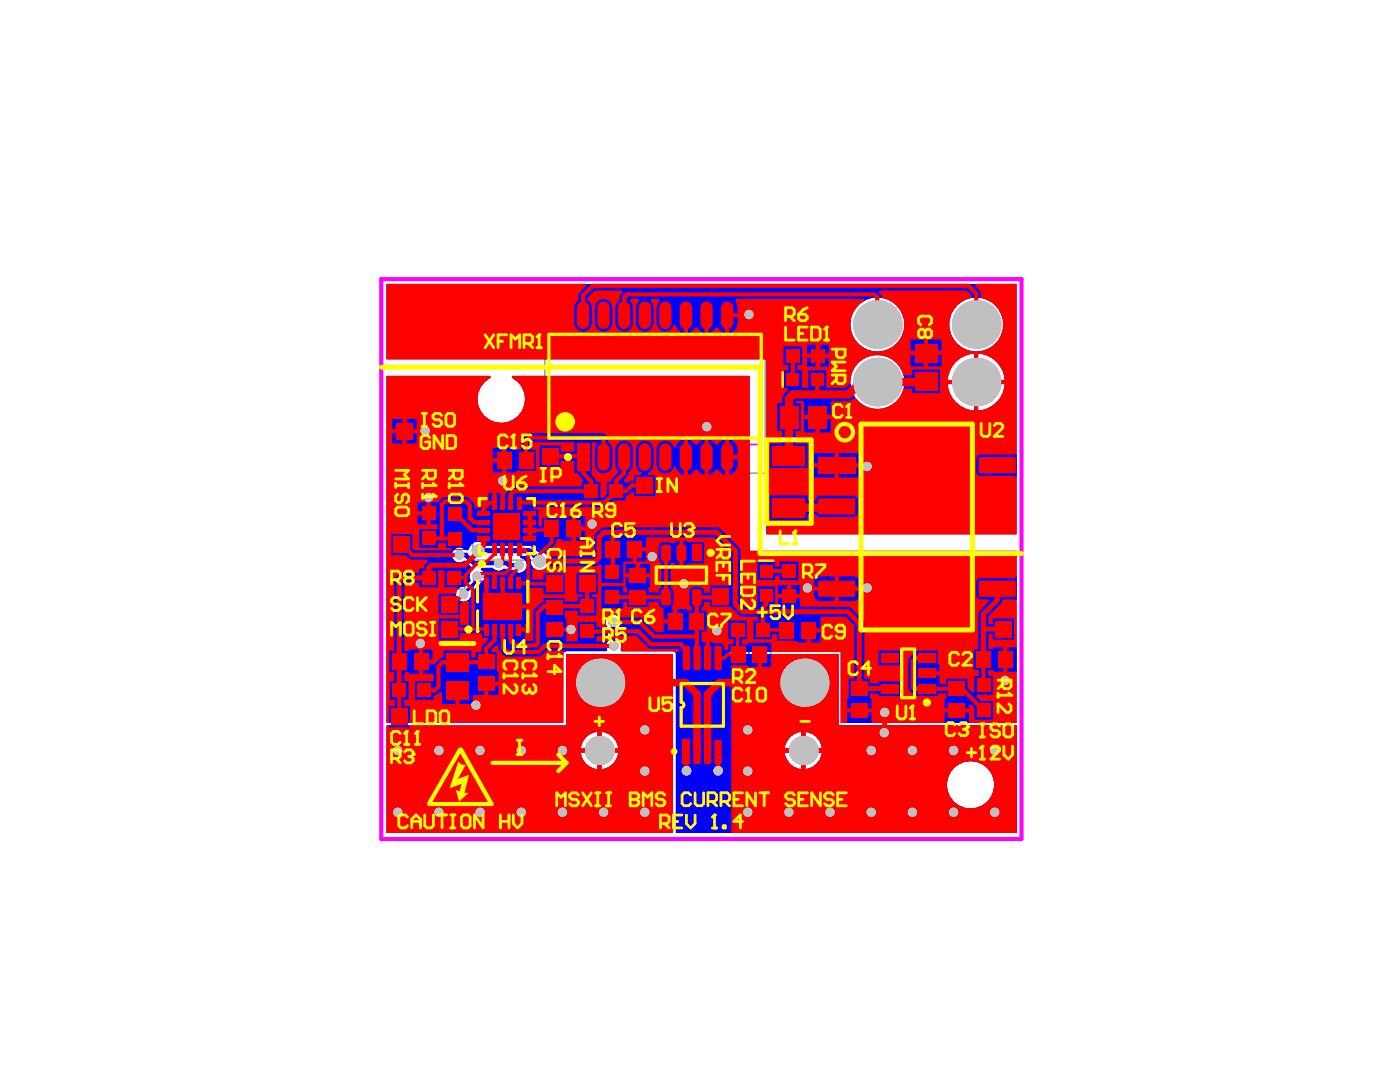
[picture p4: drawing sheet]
<svg xmlns="http://www.w3.org/2000/svg" width="279mm" height="216mm" viewBox="0 0 279 216" stroke-linecap="round" stroke-linejoin="round" font-family="sans-serif">
<g fill="none" stroke="#008000" stroke-width=".2">
<path d="M108.7 59.7h44v34.7h-44zM156 68.7h9.4v4.5h-9.4zM181.7 67.8h6.2v11h-6.2zM94.4 98.2h13.5v13.6h-13.5zM98.4 89.4h8.8v4.9h-8.8zM115.8 95.7h9.4v4.6h-9.4zM154.8 80.1h11v6.2h-11zM83.3 100.3h4.5v9.3h-4.5zM83.4 113h9.4v4.6h-9.4zM88.6 100.3h4.5v9.4h-4.5zM94.5 115.2h11.7v11.6h-11.7zM108 103.1h8.7v4.8h-8.7"/>
<path d="M108.2 119.1h4.8v8.7h-4.8zM114.9 118.8h4.5v9.4h-4.5zM119.9 112h4.6v9.3h-4.6zM120.1 107.2h8.8v4.8h-8.8zM124.9 112.6h4.8v8.7h-4.8zM130.2 108h11.6v13.6h-11.6zM155.2 111.7h4.5v9.4h-4.5zM77.5 129.6h8.7v4.8h-8.7zM77.5 135.5h9.4v4.5h-9.4zM88.2 129.5h6.2v11h-6.2zM94.6 129.9h4.9v8.7h-4.9zM132.5 121.5v4.9h8.8v-4.9"/>
<path d="M145 123.4h9.4v4.5h-9.4zM145.1 128.3h8.7v4.8h-8.7zM154.9 123.3h8.7v4.9h-8.7zM169.1 135.2h4.8v8.7h-4.8zM174.5 128.7h13.5v11.3h-13.5zM188.5 135.2h4.9v8.7h-4.9zM194 134.5h4.6v9.4h-4.6zM194.1 129.2h8.7v4.8h-8.7z"/>
</g>
<g fill="none" stroke="#008000" stroke-width=".32">
<path d="M129.1 77.1h3.3M130.7 75.4v3.3M159.4 75.7h2.6M159.4 71h2.6M160.7 74.4v2.6M160.7 69.7v2.6M183.2 73.3h3.2M184.8 71.7v3.2M101.2 91.8h3.1M102.8 90.3v3.1M119.2 98h2.6M120.5 96.7v2.6"/>
<path d="M158.7 83.2h3.2M160.3 81.6v3.2M84.2 104.9h2.6M85.5 103.6v2.6M86.8 115.3h2.6M88.1 114v2.6M89.6 105h2.6M90.9 103.7v2.6M99.5 105h3.3M100.3 119.4v3.2M101.2 103.4v3.2M110.8 105.5h3.1"/>
<path d="M112.3 103.9v3.1M120.9 116.6h2.6M122.2 115.4v2.5M122.9 109.6h3.1M124.5 108v3.1M125.7 117h3.1M127.3 115.4v3.1M134.4 114.8h3.2M136 113.1v3.3M151.6 116.4h2.6M152.9 115.1v2.6M156.2 116.4h2.6"/>
<path d="M157.5 115.1v2.6M80.3 132h3.1M80.9 137.8h2.6M81.8 130.5v3.1M82.2 136.5v2.6M89.7 135h3.2M91.3 133.4v3.2M95.5 134.2h3.1M97 132.7v3.1M98.7 121h3.2M109 123.5h3.2M110.6 121.9v3.1"/>
<path d="M115.9 123.5h2.6M117.2 122.2v2.6M135.3 124h3.1M136.9 122.4v3.1M147.9 130.7h3.1M148.4 125.7h2.6M149.5 129.1v3.1M149.7 124.4v2.6M157.7 125.8h3.1M159.2 124.2v3.1M169.9 139.6h3.1M171.5 138v3.1"/>
<path d="M179.6 134.4h3.3M181.2 132.7v3.3M189.4 139.6h3.1M191 138v3.1M195 139.2h2.6M196.3 137.9v2.6M196.9 131.6h3.1M198.4 130v3.2"/>
</g>
<g fill="none" stroke="#f0f" stroke-width=".32">
<path d="M109.5 65.4h42.4v23.3h-42.4zM158.1 74.4h5.2v2.6h-5.2zM158.1 69.7h5.2v2.6h-5.2zM182.8 70h4v6.5h-4zM96.1 100h10.1v10h-10.1zM100 90.3h5.6v3.1h-5.6zM117.9 96.7h5.2v2.6h-5.2zM157.1 81.2h6.4v4h-6.4zM84.2 102.4h2.6v5.1h-2.6zM85.5 114h5.2v2.6h-5.2zM89.6 102.4h2.6v5.2h-2.6zM95.3 116h10v10h-10z"/>
<path d="M109.5 103.9h5.7v3.1h-5.7zM120.9 114.1h2.6v5.1h-2.6zM121.7 108h5.6v3.1h-5.6zM125.7 114.1h3.1v5.7h-3.1zM131.1 111.9h9.8v5.7h-9.8zM151.6 113.8h2.6v5.2h-2.6zM156.2 113.8h2.6v5.2h-2.6zM79 130.5h5.7v3.1h-5.7zM79.6 136.5h5.2v2.6h-5.2zM89.3 131.7h4v6.5h-4zM95.5 131.4h3.1v5.7h-3.1zM109 120.6h3.2v5.7h-3.2z"/>
<path d="M115.9 120.9h2.6v5.2h-2.6zM134.1 122.4h5.6v3.1h-5.6zM146.6 129.1h5.7v3.1h-5.7zM147.1 124.4h5.2v2.6h-5.2zM156.4 124.2h5.7v3.1h-5.7zM169.9 136.7h3.1v5.7h-3.1zM178.7 129.6h5.1v9.5h-5.1zM189.4 136.7h3.1v5.7h-3.1zM195 136.7h2.6v5.1h-2.6zM195.6 130h5.7v3.2h-5.7z"/>
<circle cx="112.5" cy="85.8" r="1.62"/>
<circle cx="98.2" cy="118.9" r="1.62"/>
<circle cx="99" cy="107.1" r="1.62"/>
</g>
<path d="M76.1 55.7h127.8v111.7h-127.8z" fill="none" stroke="#f0f" stroke-width=".82"/>
<g fill="#00f">
<path d="M77.1 144.7h35.9v-14.2h21.3v35.7h-57.2zM120.1 146v3.3h3.3a3.6 3.6 0 0 0-3.3-3.3zM117 147.1l-.6 .8-.5 1.4h3.3v-3.3l-1.4 .5zM120.1 150.2v3.3a3.6 3.6 0 0 0 3.3-3.3zM115.9 150.2a3.6 3.6 0 0 0 3.3 3.3v-3.3z"/>
<path d="M146 130.5h21.3v14.2h35.6v21.5h-56.9zM160.7 146v3.3h3.3a3.6 3.6 0 0 0-3.3-3.3zM157.7 147.1l-.6 .8-.5 1.4h3.3v-3.3l-1.5 .5zM160.7 150.2v3.3a3.6 3.6 0 0 0 3.3-3.3zM156.6 150.2a3.6 3.6 0 0 0 3.3 3.3v-3.3zM189 156.6a4.7 4.7 0 0 0 9.4 0 4.7 4.7 0 0 0-9.4 0z"/>
<path d="M77.1 56.6h125.8v50h-50v-34.9h-75.8zM189.5 64.8a5.4 5.4 0 0 0 10.7 0 5.4 5.4 0 0 0-10.7 0zM169.7 64.8a5.4 5.4 0 0 0 10.8 0 5.4 5.4 0 0 0-10.8 0zM195.2 70.6v5.2h5.3a5.6 5.6 0 0 0-5.3-5.2zM190.8 72.2a5.5 5.5 0 0 0-1.6 3.6h5.2v-5.2a5.5 5.5 0 0 0-3.6 1.6zM169.7 76.2a5.4 5.4 0 0 0 10.8 0 5.4 5.4 0 0 0-10.8 0zM195.2 76.6v5.3a5.6 5.6 0 0 0 5.3-5.3zM189.2 76.6a5.6 5.6 0 0 0 5.2 5.3v-5.3z"/>
<path d="M77.1 75h20.8v.4a4.7 4.7 0 0 0-1.5 7.2 4.7 4.7 0 0 0 7.3 0 4.7 4.7 0 0 0-1.6-7.2l.1-.4h47.4v34.9h53.3v34.4h-35.2v-14.2h-22.1v.4h21.7v14.2h35.6v21.5h-68v-35.7l-.2-.4-.4-.1h-10.3l-.2-.4a1.4 1.4 0 0 0-.4-1.9v-2.5a1.49 1.49 0 0 0 0-2.1 1.49 1.49 0 0 0-2.1 0 1.49 1.49 0 0 0 0 2.1v2.8a1.36 1.36 0 0 0-.1 1.6l-.2 .4h-8l-.4 .1-.2 .4v13.7h-35.3zM90.6 109.7a1.49 1.49 0 0 0 0 2.1 1.49 1.49 0 0 0 2.1 0l1.2 1.2 .5 .3 .1 .4a1.42 1.42 0 0 0-.5 2.2l-1.2 1.2a1.48 1.48 0 0 0-1.8 1.4 1.48 1.48 0 0 0 1.6 1.5 1.48 1.48 0 0 0 1.4-1.7l1.8-1.8a1.62 1.62 0 0 0 .5-2.6l-.4-.2 .1-.4h2.4a1.43 1.43 0 0 0 2.1 .2l.4-.1 .7 .3h.9a1.48 1.48 0 0 0 2.4-.2 1.48 1.48 0 0 0-1.1-2.2v-.4h1.5l.7 .7a1.8 1.8 0 0 0 1.6 2.2 1.8 1.8 0 0 0 1.9-1.9 1.8 1.8 0 0 0-2.1-1.7l-1-1-.7-.3h-8.8a1.77 1.77 0 0 0-1.8-.8 1.77 1.77 0 0 0-1.4 1.4l-.4 .3-.5-.1a1.46 1.46 0 0 0-2.2 0zM160.7 146v3.3h3.3a3.6 3.6 0 0 0-3.3-3.3zM157.7 147.1l-.6 .8-.5 1.4h3.3v-3.3l-1.5 .5zM160.7 150.2v3.3a3.6 3.6 0 0 0 3.3-3.3zM156.6 150.2a3.6 3.6 0 0 0 3.3 3.3v-3.3zM189 156.6a4.7 4.7 0 0 0 9.4 0 4.7 4.7 0 0 0-9.4 0z"/>
</g>
<path d="M95.2 115v.9l-2.7 2.6" fill="none" stroke="#00f" stroke-width=".66"/>
<path d="M92.9 110.7l1.7 1.7h6.6l.4 .4h2" fill="none" stroke="#00f" stroke-width=".82"/>
<path d="M91.7 110.3v.4h1.2M95.4 109.9h10.3l2 2.1M122.4 124.1v4.6l.1 .2" fill="none" stroke="#00f" stroke-width=".99"/>
<g fill="#c0c0c0">
<circle cx="173.1" cy="93.1" r=".97"/>
<circle cx="173.1" cy="117.3" r=".97"/>
<circle cx="136.5" cy="116.5" r=".97"/>
<circle cx="100.3" cy="95.9" r=".97"/>
<circle cx="85.5" cy="99.2" r=".97"/>
<circle cx="83.9" cy="128.4" r=".97"/>
<circle cx="100.3" cy="121" r=".97"/>
<circle cx="200.6" cy="135.8" r=".97"/>
<circle cx="161.1" cy="117.3" r=".97"/>
<circle cx="130.2" cy="111.1" r=".97"/>
<circle cx="95" cy="140.7" r=".97"/>
<circle cx="118.2" cy="104.6" r=".97"/>
<circle cx="122.4" cy="124.1" r=".97"/>
<circle cx="122.5" cy="128.9" r=".97"/>
<circle cx="101.2" cy="105" r=".97"/>
<circle cx="92.5" cy="118.5" r=".97"/>
<circle cx="103.6" cy="112.8" r=".97"/>
<circle cx="99.5" cy="112.4" r=".97"/>
<circle cx="143.1" cy="125.8" r=".97"/>
<circle cx="137" cy="153.8" r=".97"/>
<circle cx="143.3" cy="153.8" r=".97"/>
<circle cx="114" cy="125.6" r=".97"/>
<circle cx="95.4" cy="109.9" r="1.29"/>
<circle cx="141.1" cy="85.2" r=".97"/>
<circle cx="149.5" cy="62.8" r=".97"/>
<circle cx="84.8" cy="86" r=".97"/>
<circle cx="91.7" cy="110.7" r=".97"/>
<circle cx="95.2" cy="115" r=".97"/>
<circle cx="107.7" cy="112" r="1.29"/>
<circle cx="79.4" cy="162.1" r=".97"/>
<circle cx="87.6" cy="162.1" r=".97"/>
<circle cx="95.8" cy="162.1" r=".97"/>
<circle cx="104" cy="162.1" r=".97"/>
<circle cx="112.2" cy="162.1" r=".97"/>
<circle cx="120.5" cy="162.1" r=".97"/>
<circle cx="128.7" cy="162.1" r=".97"/>
<circle cx="128.7" cy="153.9" r=".97"/>
<circle cx="128.7" cy="145.6" r=".97"/>
<circle cx="79.4" cy="149.8" r=".97"/>
<circle cx="87.6" cy="149.8" r=".97"/>
<circle cx="95.8" cy="149.8" r=".97"/>
<circle cx="104" cy="149.8" r=".97"/>
<circle cx="112.2" cy="149.8" r=".97"/>
<circle cx="149.2" cy="153.9" r=".97"/>
<circle cx="173.9" cy="149.8" r=".97"/>
<circle cx="182.1" cy="149.8" r=".97"/>
<circle cx="190.3" cy="149.8" r=".97"/>
<circle cx="198.5" cy="149.8" r=".97"/>
<circle cx="149.2" cy="145.6" r=".97"/>
<circle cx="149.2" cy="162.1" r=".97"/>
<circle cx="157.4" cy="162.1" r=".97"/>
<circle cx="165.7" cy="162.1" r=".97"/>
<circle cx="173.9" cy="162.1" r=".97"/>
<circle cx="182.1" cy="162.1" r=".97"/>
<circle cx="190.3" cy="162.1" r=".97"/>
<circle cx="198.5" cy="162.1" r=".97"/>
<circle cx="176.6" cy="142.2" r=".97"/>
<circle cx="176.5" cy="146.2" r=".97"/>
<circle cx="119.6" cy="149.8" r="2.91"/>
<circle cx="119.8" cy="136.2" r="4.9"/>
<circle cx="175.1" cy="76.2" r="4.9"/>
<circle cx="160.3" cy="149.8" r="2.91"/>
<circle cx="175.1" cy="64.8" r="4.9"/>
<circle cx="160.5" cy="136.2" r="4.9"/>
<circle cx="194.8" cy="76.2" r="4.9"/>
<circle cx="194.8" cy="64.8" r="4.9"/>
</g>
<g fill="#f00">
<path d="M119 126.9h8l2.6 2.5 5.7 .1 .2 .2-.2 .4h-.7l-.3-.1h-10.3l-.2-.4a1.47 1.47 0 0 0-.5-2 1.47 1.47 0 0 0-1.9 .4h-2l-.4-.2z"/>
<path d="M77.1 144.7h.5v.4h4.2v-.4h31.2v-14.2h21.3v35.7h-57.2zM120.1 146v3.3h3.3a3.6 3.6 0 0 0-3.3-3.3zM117 147.1l-.6 .8-.5 1.4h3.3v-3.3l-1.4 .5zM120.1 150.2v3.3a3.6 3.6 0 0 0 3.3-3.3zM115.9 150.2a3.6 3.6 0 0 0 3.3 3.3v-3.3z"/>
<path d="M80.7 116.3h3v.9h3.7v-3.4h1.3v3.4h2.5l.2 .4-.4 .9h-3.5v4.2h4.3v-2.2l.5-.5 .9-.2 .4 .2v4.7h-1.8v-1.3h-4.3v4.2h4.3v-1.2h4.4v.8h1.1l.2 .4-1.3 1.4-.1 1.1h-1.2v1.1h-.9v-1.4h-5.5v1.4h-.1a2.57 2.57 0 0 0-1.7 1.4l-.4-.2h-1.9v2h1.9l.3 .3-.1 1.2h-3.7v3.7h3.7v-.6l.3-.3 .3-.1 .7-.6 .4 .2v2.3h2.7v-2.7h.8v2.7h2.7v-1.5l.2-.3h2v-2.3h.4v-.4h2.5v-1.9l-.3-.2v-3.8h-1l-.2-.4 1-1 .4 .2v.3a2.5 2.5 0 0 0 1.8 1.8h6.3l.6-.3 1-.9h3.3l.2 .4-.2 .3v13.7h-30.6v-3.3h-1.2v-1.3h.9v-3.7h-.8v-1.5l.3-.3h.5l.2 .3h1.9v-4.8h-1.9l-.2 .3h-.8zM84.4 129.6v2h1.9v-2zM97.5 136.8v1.9h2v-1.9z"/>
<path d="M106.2 113.6l.5-.2a1.71 1.71 0 0 0 2.5-.4h9.6l.8-.4 .4 .2v3.5h4.4v-4.3h1.9v-2.4h.4v-.4h2.2v-2h13.7l3.2 3.1v6.5h-4v1.5h-1.3a1.04 1.04 0 0 0-.9-1.2h-1a1 1 0 0 0-1 1v2.2l.1 .4 .4 .5v.7h-1l-.1-.4h-1.9v2.5h-.4v.4h-2.3v1.7h-1.5l-2.9-2.8-4.5-.1a1.5 1.5 0 0 0-2-.3 1.5 1.5 0 0 0-.5 1.9l-.2 .3h-1.8v-1h-3.7v3.7l-.3 .2-2-.1v-1.8h-2.4v-.9h2.4v-1.8l-.3-.2v-1.3h2.6v.9h3.7v-3.7h-.9v-.5h1.2v-4.2h-4.2v4.2h1.2v.5h-1v.9h-2.6v-.7h-4.2v.8l-.6 .2-1.4 1.6-.1 6h-1.3l-.3-.3v-1.6h-1.2v-.8h1.2v-.7h.2v-3.1h-4.7v-.8h4.7v-3l.3-.3h3.2v1.3h4.2v-4.2h-4.2v1.2h-2.3zM120 117v4.4h4.4v-1.3h.8v1h4.2v-1h2a1.39 1.39 0 0 0 1 1.4v2h1.9v-2h-.2l-.1-.4 .3-.4 .1-.4v-2.2l-.1-.4-.5-.5v-4.8l.3-.2 .9 .5 .6 .1v-5l-.6 .1-.9 .6a2.23 2.23 0 0 0-2.4 0l-.3 .7v2.2l.1 .4 .5 .5v4.9a1.01 1.01 0 0 0-.6 1h-1.7l-.3-.3v-.6l.3-.2v-1.9h-4.9v1.9l.4 .2v.9h-.8v-1.2zM127.1 110v2h1.8v-2zM136.4 107.8v5l1.2-.4h2.9v-4.2h-2.9zM127.7 112.5v1.9h2v-1.9zM124.8 112.5v1.9h2.1v-1.9z"/>
<path d="M146 132.8h3.2l.2 .3h1.8v-2.4h.9v2.4h1.8v-2.6h13.4v14.2h35.6v21.5h-56.9zM160.7 146v3.3h3.3a3.6 3.6 0 0 0-3.3-3.3zM157.7 147.1l-.6 .8-.5 1.4h3.3v-3.3l-1.5 .5zM160.7 150.2v3.3a3.6 3.6 0 0 0 3.3-3.3zM156.6 150.2a3.6 3.6 0 0 0 3.3 3.3v-3.3zM189 156.6a4.7 4.7 0 0 0 9.4 0 4.7 4.7 0 0 0-9.4 0z"/>
<path d="M146 132.8h3.2l.2 .3h1.8v-2.4h.9v2.4h1.8v-2.6h13.4v14.2h35.6v21.5h-56.8l-.1-.4zM160.7 146v3.3h3.3a3.6 3.6 0 0 0-3.3-3.3zM157.7 147.1l-.6 .8-.5 1.4h3.3v-3.3l-1.5 .5zM160.7 150.2v3.3a3.6 3.6 0 0 0 3.3-3.3zM156.6 150.2a3.6 3.6 0 0 0 3.3 3.3v-3.3zM189 156.6a4.7 4.7 0 0 0 9.4 0 4.7 4.7 0 0 0-9.4 0z"/>
<path d="M77.1 56.6h39.7l.2 .4-1.5 1.6-.1 1.3-.7 .8-.1 .7v3a1.76 1.76 0 0 0 1.8 1.8 1.76 1.76 0 0 0 1.7-1.8v-3l-.1-.7-.7-.8v-.5l1.4-1.4h5.4l.2 .4a1.44 1.44 0 0 0-.7 1.5l-.7 .8-.1 .7v3a1.76 1.76 0 0 0 1.8 1.8 1.76 1.76 0 0 0 1.7-1.8v-3l-.1-.7-.5-.7 .1-.3h1.6l.1 .4-.4 .6-.2 .7v3a1.76 1.76 0 0 0 1.8 1.8 1.76 1.76 0 0 0 1.7-1.8v-3l-.1-.7-.5-.6 .1-.4h1.6l.2 .4-.5 .6-.2 .7v3a1.74 1.74 0 0 0 1.6 1.8 1.74 1.74 0 0 0 1.9-1.4h.4a1.87 1.87 0 0 0 1.6 1.6v-3.5h.8v3.5h.4l.7-.5 .3-.5h.5l.3 .5 .7 .5h.4v-3.5h.8v3.5h.4l.7-.5 .3-.5h.5l.3 .5 .7 .5h.4v-3.5h.4v-.4h2.1l-.2-1.9-.3-.5 .2-.4h25.5l.1 .4a5.4 5.4 0 0 0-1.1 8.5 5.4 5.4 0 0 0 8.5-1.4 5.4 5.4 0 0 0-3.9-7.7 1.22 1.22 0 0 0-.6-1.1l.2-.4h17.3l1 1v.5a5.4 5.4 0 0 0-3.6 8.2 5.4 5.4 0 0 0 9 0 5.4 5.4 0 0 0-3.6-8.2v-1.3l-1.1-1.2 .1-.4h8.2v33.8l-.4 .3h-6.8a.83 .83 0 0 0-.9 .8v2.6a.83 .83 0 0 0 .9 .9l6.8-.1 .4 .4v11.3h-50v-34.9h-75.8zM119.2 60.1l-.4 .6-.1 .7v3a1.76 1.76 0 0 0 1.8 1.8 1.76 1.76 0 0 0 1.7-1.8v-3a1.76 1.76 0 0 0-1.1-1.6 1.76 1.76 0 0 0-1.9 .3zM145.5 63.3v3.1a1.99 1.99 0 0 0 1.7-2v-1.1zM185.2 67.8v2.2h2.7v-2.2zM181.7 67.8v2.2h2.7v-2.2zM163.6 68.8v1.8h1.8v-1.8zM161 68.8v1.8h1.8v-1.8zM185.2 70.8v2.3h2.7v-2.3zM181.7 70.8v2.3h2.7v-2.3zM163.6 71.4v1.8h1.8v-1.8zM161 71.4v1.8h1.8v-1.8zM195.2 70.6v5.2h5.3a5.6 5.6 0 0 0-5.3-5.2zM190.8 72.2a5.5 5.5 0 0 0-1.6 3.6h5.2v-5.2a5.5 5.5 0 0 0-3.6 1.6zM156.4 69.1v3.7h.9v1.1h-.8v3.5h.6l.1 .5a2.33 2.33 0 0 0-1.1 2.6h-1v5.5h1v2.5h-2.4v4.9h7.5v-4.9h-2.4v-2.5h1v-5.5h-1v-.5l1.7 .1v2.7h5.3v-2.7l3.6-.1 .5-.1 .6-.4h.4a5.3 5.3 0 0 0 5.3 2 5.3 5.3 0 0 0 4.1-3.9h1.7v.8h5.6v-4.7h-5.6v1.2h-1.7a5.4 5.4 0 0 0-6-4 5.4 5.4 0 0 0-4.6 5.5l-.9 1h-3.9v-3.5h-3.6v3.5h-1.3v-3.5h-.9v-1.1h1v-3.7zM195.2 76.6v5.3a5.6 5.6 0 0 0 5.3-5.3zM189.2 76.6a5.6 5.6 0 0 0 5.2 5.3v-5.3zM163.6 83.6v2.7h2.2v-2.7zM160.5 83.6v2.7h2.2v-2.7zM167.4 90.4v2h4.1v-2zM162.5 90.4v2h4.1v-2zM167.4 93.2v2.1h4.1v-2.1zM162.5 93.2v2.1h4.1v-2.1zM153.7 98.9v4.8h7.5v-1.1h1.6a.81 .81 0 0 0 .8 .6h6.8a.83 .83 0 0 0 .8-.9v-2.5a.83 .83 0 0 0-.8-.9h-6.8a.86 .86 0 0 0-.8 1h-1.6v-1z"/>
<path d="M77.1 75h20.8v.4a4.7 4.7 0 0 0-1.5 7.2 4.7 4.7 0 0 0 7.3 0 4.7 4.7 0 0 0-1.6-7.2l.1-.4h47.4v34.9h53.3v5.2l-.4 .3h-6.8a.83 .83 0 0 0-.9 .8v2.6l.3 .6 .6 .2h1.5l.2 .4-1.9 1.8-.2 .7v7h-1v4.2h1v1.2h-.9v3.1l-.3 .2-1-1v-1.8h-4.2v1.1h-1.3l-.1-1.7h-2.5v-.9h2.5v-1.3h-.3v-2.8h-4.4v.6a1.88 1.88 0 0 0-1.6 1.4l.1 5.7a1.43 1.43 0 0 0 1.5 .9v.5h4.4v-.5h1.7v.9l-.4 .2v1.8h4.9v-.6l.4-.2 .6 .7v2.4h3.8v-3.7h-2.5l-.9-.9 .2-.4h3.2v-3.7h-1v-1.2h1l.1 .3h1.9v-4.8h-1.9l-.1 .3h-.9v-3h.8v1.1h4.3v-4.2h-4.3v1.1h-.8v-1.6l2.5-2.4 .2-.9h2.5l.4 .3v9.3h-1.9v4.8h1.9v10.3h-9.2l-.3-.3v-1.8h-4.9v1.8l-.3 .3h-14l-.3-.3v-1.8h-4.8v1.8l-.4 .3h-1v-14.2h-13.8v-1.8h-4.5l-.2 .3h-1.2v-1h1.1v-3.8h-3.8v3.8h1.1v1h-1.1v1.1l-.3 .1-.5-.3a.96 .96 0 0 0-.8-1.2l-1.3 .1a2.43 2.43 0 0 0-2.1-.3l-.3-.2v-1.8h1v-4.2h-1v-.7a1.03 1.03 0 0 0 .5-1.1h1.3v1h4.1l2 1.9 3.4 .1v.7h-.9v3.8h3.7v-1.1h1v1.4h3.9l.2 .3h1.8v-2.4h.4v-.4h2.3v-2.1l.3-.2h4.8l1.7 1.7v10.6h-1.1v3.9l-.3 .2v1.8h4.8v-1.8l-.3-.2v-.9h1.7v.5h4.4v-2.9h-4.4v.4h-1.7v-1h-1.1l-.1-11.4-2.8-2.9h-9.9v-1.8h-4.4v1.8h-.8l-.3-.4 .5-.1v-3.6h-3.6l.1 3.7-.3 .4h-2.2l-.9-.9-.1-10.7-4.3-4.2-22.9-.1a2.78 2.78 0 0 0-1.9 2v3.6l-.2 .2h-9.2l-.2-.5 1.7-1.8 .2-.2 .1-.6 .3-.3h.7l.2 .3h1.9v-4.9h-1.9l-.2 .4h-3.8v1.6h-.7v-3.3h-1l.1-.5h14.1l.6-.3 1.1-1h2.4l.2-1 .6-.2 .6-.6 .4 .2v.7h4.2v-4.2h-1.5v-.4l.6-.4 .4-.6 .1-.7v-3a1.76 1.76 0 0 0-1.7-1.8 1.76 1.76 0 0 0-1.8 1.8v3l.2 .7 .3 .6 .7 .4-.1 .4h-1.4v1.2h-.9l-.5 .4-.6-.3-.1-.3 .7-.8 .3-.8 .7-.8 .1-.7v-3l-.1-.7a1.76 1.76 0 0 0-2-1 1.76 1.76 0 0 0-1.4 1.7v3l.6 1.6-1.1 1-.3 .7-.3 .1h-.6v2.5l-.8 .8h-.5v-3.3h-.6l-.3-.1-.3-.7-.6-.6 .1-6.5h.8l.2 .5-.3 .3-.1 .7v3l.1 .7a1.76 1.76 0 0 0 2 1 1.76 1.76 0 0 0 1.4-1.7v-3l-.1-.7-.7-.8a1.63 1.63 0 0 0-1.3-1.8l-14.8 .1a2.31 2.31 0 0 0-1.2 1.5v1.4l-.3 .3h-.7l-.2-.3h-1.9v4.9h1.9l.2-.3h3.8v-4.3h-1v-1.3l.2-.2h8.5v1.9h-2.7v-1.2h-4.2v4.2h4.2v-1.2h2.7v2.5h.8l.3 .6 .7 .8-.1 .3h-.2v1h-13.6l-.6 .3-.8 .9h-.3v2.1h-.9v-2.1h-.8v2.1h-.4v.4h-1.2v.5h-.5v1.3h-.9v-1.3h-1.4v-.4a2.4 2.4 0 0 0-1.8-1.8h-4.1l-.6 .3-.8 .8h-1.4v4.4h1.3v1h-3.6v3.7h3.7v-.9h1.6v1h1l.2 .4h-7.6l-.3-.3v-2.9h-4.2v4.2h2.9l.9 .8 3.3 .1 .2 .4-.8 .8v.5h-.9v.9h-3.5a1.96 1.96 0 0 0-1.5 1.5v14.1h-1v4.2h1v1.8h-.9v3.7h1v1.3h-1.2v3.3h-.5zM81.1 83.6v2h2.1v-2zM78.3 83.6v2h2v-2zM81.1 86.5v2h2.1v-2zM78.3 86.5v2h2v-2zM131.5 88.4l-.3 .6-.2 .7v3a1.74 1.74 0 0 0 1.6 1.8 1.74 1.74 0 0 0 1.9-1.4h.4a1.87 1.87 0 0 0 1.6 1.6v-7a1.87 1.87 0 0 0-1.6 1.6h-.4a1.72 1.72 0 0 0-3-.9zM145.5 87.7v3.1h1.7a2.43 2.43 0 0 0-1.7-3.1zM98.3 89.4v2h1.9v-2zM98.3 92.3v2h1.9v-2zM145.5 91.6v3.1a1.99 1.99 0 0 0 1.7-2v-1.1zM141.4 87.7v7h.4l.7-.5 .3-.5h.5l.3 .5 .7 .5h.4v-7l-.4 .1-.7 .4-.3 .5h-.5l-.3-.5-.7-.4zM137.3 87.7v7h.4l.7-.5 .3-.5h.5l.3 .5 .7 .5h.4v-7l-.4 .1-.7 .4-.3 .5h-.5l-.3-.5-.7-.4zM97.5 98.3v1.7h.8v-1.7zM83.3 100.2v1.8h1.8v-1.8zM83.3 102.8v1.8h1.8v-1.8zM114.9 103v2.1h1.9v-2.1zM114.9 105.9v2h1.9v-2zM151.1 112.2v3.5h3.6v-.8h.9v.9h3.7v-3.8h-3.7v1h-.9v-.8zM167.4 115v2.1h4.1a1.59 1.59 0 0 0-.7-2zM162.8 115.4l-.3 .3-.1 1.4h4.2v-2.1h-3zM157.9 116.7v1.8h1.8v-1.8zM155.3 116.7v1.8h1.8v-1.8zM167.4 117.9v2h3a1.17 1.17 0 0 0 1.1-1.1v-.9zM162.4 117.9a1.59 1.59 0 0 0 .8 1.9l3.4 .1v-2zM161.8 126.2v2h1.9v-2zM175.3 129.8v3h4.4v-3z"/>
</g>
<path d="M96.5 107.4v1.4l-1.1 1.1v.3l-2.6 2.6h-6.7l-.5 .5v2h-5.4l-.5 .5v22M105.8 102.6v4.8M105.8 104.2l.2 .2M107.7 112h11.1l.8-.8v-4l.9-1h22.6l3.7 3.7v10.7l1.4 1.5h21l2.3 2.3v13h6M199 117.5v2.2l-2.7 2.8v9.1M200.2 125.5h-3.7l-.2 .3M176.6 142.2v3.9" fill="none" stroke="#f00" stroke-width=".99"/>
<g fill="none" stroke="#f00" stroke-width=".82">
<path d="M116.4 62.9v-3.9l1.9-2h75l1.5 1.6v7M124.6 62.9v-3.5l.6-.7h49.3l.6 .7v5.4M158.2 71l.1 4.7M163.7 76.2l-.6-.5v2.7l-.3 .3M171.8 76.2h3.3M184.8 76.1l-.1 .1M100.3 95.9v.1M100.3 96v4.4M109.8 91h6.4l.2 .2v3.2l1.6 1.6v2h-15.5l-.5 .6v1.8M120.5 91.2v-3.5l-.4-.4h-14.4l-.7 .7v3.8M123 98l-2.3 2.3h-17.1M124.6 91.2v3.2l-1.6 1.6v2"/>
<path d="M128.7 96.9h-2.6l-1.1 1.1h-2M157.5 83.2l-.1 .1M80.2 108.7l2.1 2h9.4M85.5 107.4l5.4 .1M90.9 102.5l3.3 3.3h2.3M96.5 104.2h-1.9l-.8-.9v-2.4l-.9-.8h-4.1l-.6 .6v6.7M97.1 116.4v2.7l1.8 1.9h1.4v-4.6M117.2 116.5v4.5h-8.6l-1.3 1.2v6.2l-.4 .4h-4.1l-.9-.8v-2.4M122.3 106.2v7.8l-.1 .1M127.3 119.2h.1M132.9 110.3v8.9h-10.7M144.5 119.2h-5.4v12"/>
<path d="M144.5 119.2h.1M152.9 118.8v1.8l-.7 .7v4.4M157.5 113.9h-4.6M167 101l-.3 .3M79.7 137.8v5.2M98.7 125.6v2.1l-1.7 1.7v2.7h-8.6l-.9 .9v4l-.7 .8h-2.1M100.3 125.6v3.6l.9 .9h6.3l1.1-1.2h13.9M117.2 126h.1M117.2 126h10.2l2.6 2.6h5.8l1.2 1.1v1.6M122.4 124.1h5.2l2.9 2.9h8.6M123.2 126h-.1M139.1 131.2v.1"/>
<path d="M141.2 127.3v4M185 131.3h-2.3l-.5 .5v5.4l.2 .2h9.5l4.4 4.3M196.3 131.6v5.1M137 150v3.8M143.3 150v3.6M176.6 146.1l-.1 .1"/>
</g>
<g fill="none" stroke="#f00" stroke-width=".66">
<path d="M90.9 115.3h2M92.5 118.5l-2 2.1h-.9M98.7 114.4v2M98.7 114.4h.1M98.7 109.6v.9l-2 2h-1.5l-2.3 2.2v1.6l1.5 1.4v7.8M100.3 109.6v2.4l-.4 .4h-.4M102 109.6l-.2 .1v3.7l-1 1h-5.1l-.5 .6M103.6 116.4h1.8M103.6 109.6h.9l.9 .9v5.9M103.6 112.8v.4l-1.7 1.7v1.5M105.4 116.4l5.2 .1M105.8 105.8h4l.3-.3v2.7l-2.4 2.4v1.4"/>
<path d="M89.6 125.5l7.5 .1M147.2 130.6l-.1-.1h-1.8l-.8 .8h-1.2M147.2 125.7v4.9M147.2 130.6l.1 .1M152.2 125.7l4.9 .1"/>
</g>
<path d="M171.8 76.2l-2.4 2.5h-11.1l-.8 .8-.1 11.4M175.1 76.2h9.6M157.4 101.3h9.3" fill="none" stroke="#f00" stroke-width="1.6"/>
<path d="M119.8 136.2h17l2.3 2.3v11.5M160.5 136.2h-17l-2.3 2.3v11.5" fill="none" stroke="#f00" stroke-width="1.5"/>
<g fill="#c0c0c0">
<circle cx="173.1" cy="93.1" r=".97"/>
<circle cx="173.1" cy="117.3" r=".97"/>
<circle cx="136.5" cy="116.5" r=".97"/>
<circle cx="100.3" cy="95.9" r=".97"/>
<circle cx="85.5" cy="99.2" r=".97"/>
<circle cx="83.9" cy="128.4" r=".97"/>
<circle cx="100.3" cy="121" r=".97"/>
<circle cx="200.6" cy="135.8" r=".97"/>
<circle cx="161.1" cy="117.3" r=".97"/>
<circle cx="130.2" cy="111.1" r=".97"/>
<circle cx="95" cy="140.7" r=".97"/>
<circle cx="118.2" cy="104.6" r=".97"/>
<circle cx="122.4" cy="124.1" r=".97"/>
<circle cx="122.5" cy="128.9" r=".97"/>
<circle cx="101.2" cy="105" r=".97"/>
<circle cx="92.5" cy="118.5" r=".97"/>
<circle cx="103.6" cy="112.8" r=".97"/>
<circle cx="99.5" cy="112.4" r=".97"/>
<circle cx="143.1" cy="125.8" r=".97"/>
<circle cx="137" cy="153.8" r=".97"/>
<circle cx="143.3" cy="153.8" r=".97"/>
<circle cx="114" cy="125.6" r=".97"/>
<circle cx="95.4" cy="109.9" r="1.29"/>
<circle cx="141.1" cy="85.2" r=".97"/>
<circle cx="149.5" cy="62.8" r=".97"/>
<circle cx="84.8" cy="86" r=".97"/>
<circle cx="91.7" cy="110.7" r=".97"/>
<circle cx="95.2" cy="115" r=".97"/>
<circle cx="107.7" cy="112" r="1.29"/>
<circle cx="79.4" cy="162.1" r=".97"/>
<circle cx="87.6" cy="162.1" r=".97"/>
<circle cx="95.8" cy="162.1" r=".97"/>
<circle cx="104" cy="162.1" r=".97"/>
<circle cx="112.2" cy="162.1" r=".97"/>
<circle cx="120.5" cy="162.1" r=".97"/>
<circle cx="128.7" cy="162.1" r=".97"/>
<circle cx="128.7" cy="153.9" r=".97"/>
<circle cx="128.7" cy="145.6" r=".97"/>
<circle cx="79.4" cy="149.8" r=".97"/>
<circle cx="87.6" cy="149.8" r=".97"/>
<circle cx="95.8" cy="149.8" r=".97"/>
<circle cx="104" cy="149.8" r=".97"/>
<circle cx="112.2" cy="149.8" r=".97"/>
<circle cx="149.2" cy="153.9" r=".97"/>
<circle cx="173.9" cy="149.8" r=".97"/>
<circle cx="182.1" cy="149.8" r=".97"/>
<circle cx="190.3" cy="149.8" r=".97"/>
<circle cx="198.5" cy="149.8" r=".97"/>
<circle cx="149.2" cy="145.6" r=".97"/>
<circle cx="149.2" cy="162.1" r=".97"/>
<circle cx="157.4" cy="162.1" r=".97"/>
<circle cx="165.7" cy="162.1" r=".97"/>
<circle cx="173.9" cy="162.1" r=".97"/>
<circle cx="182.1" cy="162.1" r=".97"/>
<circle cx="190.3" cy="162.1" r=".97"/>
<circle cx="198.5" cy="162.1" r=".97"/>
<circle cx="176.6" cy="142.2" r=".97"/>
<circle cx="176.5" cy="146.2" r=".97"/>
<circle cx="119.6" cy="149.8" r="2.91"/>
<circle cx="119.8" cy="136.2" r="4.9"/>
<circle cx="175.1" cy="76.2" r="4.9"/>
<circle cx="160.3" cy="149.8" r="2.91"/>
<circle cx="175.1" cy="64.8" r="4.9"/>
<circle cx="160.5" cy="136.2" r="4.9"/>
<circle cx="194.8" cy="76.2" r="4.9"/>
<circle cx="194.8" cy="64.8" r="4.9"/>
</g>
<g fill="#f00">
<path d="M78.6 107.1h3.2v3.2h-3.2z" fill-rule="evenodd"/>
<path d="M84.2 113.9h2.7v2.8h-2.7z" fill-rule="evenodd"/>
<path d="M84.2 106.1h2.7v2.7h-2.7z" fill-rule="evenodd"/>
<path d="M84.2 101.1h2.7v2.7h-2.7z" fill-rule="evenodd"/>
<path d="M98.3 108.4h.8v2.4h-.8z" fill-rule="evenodd"/>
<path d="M99.9 108.4h.8v2.4h-.8z" fill-rule="evenodd"/>
<path d="M101.6 108.4h.8v2.4h-.8z" fill-rule="evenodd"/>
<path d="M101.6 99.2h.8v2.4h-.8z" fill-rule="evenodd"/>
<path d="M99.9 99.2h.8v2.4h-.8z" fill-rule="evenodd"/>
<path d="M98.3 99.2h.8v2.4h-.8z" fill-rule="evenodd"/>
<path d="M104.5 107h2.5v.8h-2.5z" fill-rule="evenodd"/>
<path d="M104.5 105.4h2.5v.8h-2.5z" fill-rule="evenodd"/>
<path d="M104.5 102.2h2.5v.8h-2.5z" fill-rule="evenodd"/>
<path d="M125.7 113.3h3.2v2.9h-3.2z" fill-rule="evenodd"/>
<path d="M151.6 112.6h2.6v2.6h-2.6z" fill-rule="evenodd"/>
<path d="M157 74.4h2.6v2.6h-2.6z" fill-rule="evenodd"/>
<path d="M169.9 140.3h3.2v2.9h-3.2z" fill-rule="evenodd"/>
<path d="M183.3 133.4h3.4v1.9h-3.4z" fill-rule="evenodd"/>
<path d="M182.5 74.2h4.6v3.8h-4.6z" fill-rule="evenodd"/>
<path d="M189.3 140.3h3.3v2.9h-3.3z" fill-rule="evenodd"/>
<path d="M78.2 130.4h2.9v3.2h-2.9z" fill-rule="evenodd"/>
<path d="M78.3 136.4h2.7v2.7h-2.7z" fill-rule="evenodd"/>
<path d="M78.1 141.4h3.2v3.2h-3.2z" fill-rule="evenodd"/>
<path d="M79.1 84.4h3.2v3.3h-3.2z" fill-rule="evenodd"/>
<path d="M98.3 124.5h.8v2.2h-.8z" fill-rule="evenodd"/>
<path d="M99.9 124.5h.8v2.2h-.8z" fill-rule="evenodd"/>
<path d="M101.5 124.5h.9v2.2h-.9z" fill-rule="evenodd"/>
<path d="M101.5 115.3h.9v2.2h-.9z" fill-rule="evenodd"/>
<path d="M99.9 115.3h.8v2.2h-.8z" fill-rule="evenodd"/>
<path d="M98.3 115.3h.8v2.2h-.8z" fill-rule="evenodd"/>
<path d="M99.2 90.2h2.9v3.3h-2.9z" fill-rule="evenodd"/>
<path d="M104.5 103.8h2.5v.8h-2.5z" fill-rule="evenodd"/>
<path d="M103.5 90.2h2.9v3.3h-2.9z" fill-rule="evenodd"/>
<path d="M113.1 103.9h2.9v3.2h-2.9z" fill-rule="evenodd"/>
</g>
<path d="M120.5 61.4v3M120.5 89.7v3" fill="none" stroke="#f00" stroke-width="2.5"/>
<g fill="#f00">
<path d="M125.2 108h2.9v3.2h-2.9z" fill-rule="evenodd"/>
<path d="M125.7 117.7h3.2v2.9h-3.2z" fill-rule="evenodd"/>
</g>
<path d="M124.6 61.4v3M124.6 89.7v3" fill="none" stroke="#f00" stroke-width="2.5"/>
<path d="M132.4 108.7h1l.5 .5v2.2l-.5 .5h-1l-.5-.5v-2.2z" fill-rule="evenodd" fill="#f00"/>
<g fill="#f00">
<path d="M133.4 108.7v.5zM133.4 108.7l.4 .2 .1 .3h-.5z"/>
<path d="M131.9 109.2h.5zM132 108.9l.4-.2v.5h-.5z"/>
<path d="M132.4 111.4v.5zM131.9 111.4h.5v.5h-.2z"/>
<path d="M133.4 111.4h.5zM133.4 111.4h.5l-.1 .3-.4 .2z"/>
</g>
<path d="M132.8 61.4v3M132.8 89.7v3" fill="none" stroke="#f00" stroke-width="2.5"/>
<g fill="#f00">
<path d="M140.5 129.2l.3-.4h.8l.3 .4v4.1l-.3 .4h-.8l-.3-.4z" fill-rule="evenodd"/>
<path d="M138.4 129.2l.3-.4h.8l.3 .4v4.1l-.3 .4h-.8l-.3-.4z" fill-rule="evenodd"/>
<path d="M137.6 122.3h2.9v3.3h-2.9z" fill-rule="evenodd"/>
<path d="M138.1 108.7h1.9v3.2h-1.9z" fill-rule="evenodd"/>
</g>
<g fill="#f00">
<path d="M140.5 129.2h.3zM140.5 129l.3-.2v.4h-.3z"/>
<path d="M140.8 133.3v.4zM140.5 133.3h.3v.4z"/>
<path d="M141.6 133.3h.3zM141.6 133.3h.3v.2l-.3 .2z"/>
<path d="M141.6 128.8v.4zM141.6 128.8l.3 .4h-.3z"/>
<path d="M138.4 129.2h.3zM138.4 129l.3-.2v.4h-.3z"/>
<path d="M138.7 133.3v.4zM138.4 133.3h.3v.4z"/>
<path d="M139.5 133.3h.3zM139.5 133.3h.3v.2l-.3 .2z"/>
<path d="M139.5 128.8v.4zM139.5 128.8l.3 .4h-.3z"/>
</g>
<path d="M141 61.4v3M141 89.7v3" fill="none" stroke="#f00" stroke-width="2.5"/>
<g fill="#f00">
<path d="M145.8 129.1h2.9v3.2h-2.9z" fill-rule="evenodd"/>
<path d="M145.8 124.3h2.8v2.8h-2.8z" fill-rule="evenodd"/>
</g>
<path d="M145.1 61.4v3M145.1 89.7v3" fill="none" stroke="#f00" stroke-width="2.5"/>
<g fill="#f00">
<path d="M150.2 129.1h2.9v3.2h-2.9z" fill-rule="evenodd"/>
<path d="M150.8 124.3h2.8v2.8h-2.8z" fill-rule="evenodd"/>
<path d="M151.6 117.5h2.6v2.6h-2.6z" fill-rule="evenodd"/>
<path d="M156.8 69.6h2.8v2.8h-2.8z" fill-rule="evenodd"/>
<path d="M169.9 135.9h3.2v2.9h-3.2z" fill-rule="evenodd"/>
<path d="M183.3 130.3h3.4v2h-3.4z" fill-rule="evenodd"/>
<path d="M183.3 136.5h3.4v1.9h-3.4z" fill-rule="evenodd"/>
<path d="M189.3 135.9h3.3v2.9h-3.3z" fill-rule="evenodd"/>
<path d="M131.9 118.1l.5-.5h1l.5 .5v2.2l-.5 .5h-1l-.5-.5z" fill-rule="evenodd"/>
<path d="M140.5 148l.3-.4h.8l.3 .4v4.1l-.3 .4h-.8l-.3-.4z" fill-rule="evenodd"/>
<path d="M138.4 148l.3-.4h.8l.3 .4v4.1l-.3 .4h-.8l-.3-.4z" fill-rule="evenodd"/>
<path d="M138.1 118.1l.5-.5h1l.4 .5v2.2l-.4 .5h-1l-.5-.5z" fill-rule="evenodd"/>
<path d="M182.5 68.6h4.6v3.7h-4.6z" fill-rule="evenodd"/>
<path d="M96.5 118.3h7.7v5.4h-7.7z" fill-rule="evenodd"/>
<path d="M109 119.8h3.2v2.9h-3.2z" fill-rule="evenodd"/>
<path d="M88 119h3.3v3.2h-3.3z" fill-rule="evenodd"/>
<path d="M89.2 113.9h2.8v2.8h-2.8z" fill-rule="evenodd"/>
<path d="M103.2 108.4h.8v2.4h-.8z" fill-rule="evenodd"/>
<path d="M95.3 105.4h2.5v.8h-2.5z" fill-rule="evenodd"/>
<path d="M95.3 107h2.5v.8h-2.5z" fill-rule="evenodd"/>
<path d="M89.5 106.1h2.8v2.8h-2.8z" fill-rule="evenodd"/>
<path d="M103.2 99.2h.8v2.4h-.8z" fill-rule="evenodd"/>
<path d="M95.3 102.2h2.5v.8h-2.5z" fill-rule="evenodd"/>
<path d="M89.5 101.1h2.8v2.8h-2.8z" fill-rule="evenodd"/>
<path d="M115.8 119.6h2.7v2.7h-2.7z" fill-rule="evenodd"/>
<path d="M120.8 112.8h2.8v2.7h-2.8z" fill-rule="evenodd"/>
<path d="M156.1 112.5h2.7v2.8h-2.7z" fill-rule="evenodd"/>
<path d="M154.2 99.3h6.5v3.9h-6.5z" fill-rule="evenodd"/>
<path d="M161.8 74.4h2.6v2.6h-2.6z" fill-rule="evenodd"/>
<path d="M194.9 140.4h2.8v2.7h-2.8z" fill-rule="evenodd"/>
<path d="M82.6 130.4h2.9v3.2h-2.9z" fill-rule="evenodd"/>
<path d="M83.3 136.4h2.8v2.7h-2.8z" fill-rule="evenodd"/>
<path d="M96.7 124.5h.8v2.2h-.8z" fill-rule="evenodd"/>
<path d="M103.2 124.5h.8v2.2h-.8z" fill-rule="evenodd"/>
<path d="M109 124.2h3.2v2.9h-3.2z" fill-rule="evenodd"/>
<path d="M89 130.3h4.6v3.7h-4.6z" fill-rule="evenodd"/>
<path d="M89 135.9h4.6v3.8h-4.6z" fill-rule="evenodd"/>
<path d="M95.4 135h3.3v2.9h-3.3z" fill-rule="evenodd"/>
<path d="M95.4 130.6h3.3v2.9h-3.3z" fill-rule="evenodd"/>
<path d="M88 123.9h3.3v3.2h-3.3z" fill-rule="evenodd"/>
<path d="M103.2 115.3h.8v2.2h-.8z" fill-rule="evenodd"/>
<path d="M96.7 115.3h.8v2.2h-.8z" fill-rule="evenodd"/>
<path d="M95.3 103.8h2.5v.8h-2.5z" fill-rule="evenodd"/>
<path d="M98.5 102.3h5.3v5.4h-5.3z" fill-rule="evenodd"/>
<path d="M108.7 103.9h2.9v3.2h-2.9z" fill-rule="evenodd"/>
<path d="M109 114.9h3.2v3.2h-3.2z" fill-rule="evenodd"/>
<path d="M108.2 89.4h3.2v3.2h-3.2z" fill-rule="evenodd"/>
<path d="M136.3 129.2l.3-.4h.8l.3 .4v4.1l-.3 .4h-.8l-.3-.4z" fill-rule="evenodd"/>
<path d="M115.8 124.6h2.7v2.7h-2.7z" fill-rule="evenodd"/>
<path d="M133.3 122.3h2.9v3.3h-2.9z" fill-rule="evenodd"/>
<path d="M121.6 96.6h2.7v2.8h-2.7z" fill-rule="evenodd"/>
<path d="M116.6 96.6h2.7v2.8h-2.7z" fill-rule="evenodd"/>
<path d="M115.6 114.9h3.2v3.2h-3.2z" fill-rule="evenodd"/>
<path d="M127.1 95.3h3.2v3.2h-3.2z" fill-rule="evenodd"/>
<path d="M135.5 108.7h1l.5 .5v2.2l-.5 .5h-1l-.5-.5v-2.2z" fill-rule="evenodd"/>
<path d="M120.8 117.8h2.8v2.7h-2.8z" fill-rule="evenodd"/>
<path d="M120.8 108h3v3.2h-3z" fill-rule="evenodd"/>
</g>
<g fill="#f00">
<path d="M133.4 117.6v.5zM133.4 117.6l.4 .2 .1 .3h-.5z"/>
<path d="M131.9 118.1h.5zM132 117.8l.4-.2v.5h-.5z"/>
<path d="M132.4 120.3v.5zM131.9 120.3h.5v.5h-.2z"/>
<path d="M133.4 120.3h.5zM133.4 120.3h.5l-.1 .3-.4 .2z"/>
<path d="M140.5 148h.3zM140.5 147.8l.3-.2v.4h-.3z"/>
<path d="M140.8 152.1v.4zM140.5 152.1h.3v.4z"/>
<path d="M141.6 152.1h.3zM141.6 152.1h.3v.2l-.3 .2z"/>
<path d="M141.6 147.6v.4zM141.6 147.6l.3 .4h-.3z"/>
<path d="M138.4 148h.3zM138.4 147.8l.3-.2v.4h-.3z"/>
<path d="M138.7 152.1v.4zM138.4 152.1h.3v.4z"/>
<path d="M139.5 152.1h.3zM139.5 152.1h.3v.2l-.3 .2z"/>
<path d="M139.5 147.6v.4zM139.5 147.6l.3 .4h-.3z"/>
<path d="M139.6 117.6v.5zM139.6 117.6l.4 .2v.3h-.4z"/>
<path d="M138.1 118.1h.5zM138.2 117.8l.4-.2v.5h-.5z"/>
<path d="M138.6 120.3v.5zM138.1 120.3h.5v.5h-.3z"/>
<path d="M139.6 120.3h.4zM139.6 120.3h.4v.3l-.4 .2z"/>
<path d="M136.3 129.2h.3zM136.3 129l.3-.2v.4h-.3z"/>
<path d="M136.6 133.3v.4zM136.3 133.3h.3v.4z"/>
<path d="M137.4 133.3h.3zM137.4 133.3h.3v.2l-.3 .2z"/>
<path d="M137.4 128.8v.4zM137.4 128.8l.3 .4h-.3z"/>
<path d="M136.5 108.7v.5zM136.5 108.7l.4 .2 .1 .3h-.5z"/>
<path d="M135 109.2h.5zM135.1 108.9l.4-.2v.5h-.5z"/>
<path d="M135.5 111.4v.5zM135 111.4h.5v.5h-.2z"/>
<path d="M136.5 111.4h.5zM136.5 111.4h.5l-.1 .3-.4 .2z"/>
</g>
<path d="M128.7 89.7v3M136.9 89.7v3" fill="none" stroke="#f00" stroke-width="2.5"/>
<path d="M115.1 88.5h2.5v5.5h-2.5z" fill-rule="evenodd" fill="#f00"/>
<path d="M116.4 61.4v3M128.7 61.4v3M136.9 61.4v3" fill="none" stroke="#f00" stroke-width="2.5"/>
<g fill="#f00">
<path d="M142.6 129.2l.3-.4h.8l.3 .4v4.1l-.3 .4h-.8l-.3-.4z" fill-rule="evenodd"/>
<path d="M155.6 124.1h2.9v3.3h-2.9z" fill-rule="evenodd"/>
<path d="M160 124.2h2.9v3.2h-2.9z" fill-rule="evenodd"/>
<path d="M156.1 117.5h2.7v2.8h-2.7z" fill-rule="evenodd"/>
<path d="M142.3 117.3h3.2v3.3h-3.2z" fill-rule="evenodd"/>
<path d="M154.2 89h6.5v3.9h-6.5z" fill-rule="evenodd"/>
<path d="M161.3 81h3.7v4.5h-3.7z" fill-rule="evenodd"/>
<path d="M155.6 81h3.7v4.5h-3.7z" fill-rule="evenodd"/>
<path d="M161.9 69.6h2.7v2.8h-2.7z" fill-rule="evenodd"/>
<path d="M175.8 136.5h3.4v1.9h-3.4z" fill-rule="evenodd"/>
<path d="M175.8 130.3h3.4v2h-3.4z" fill-rule="evenodd"/>
<path d="M194.8 130h2.9v3.2h-2.9z" fill-rule="evenodd"/>
<path d="M199.2 130h2.9v3.2h-2.9z" fill-rule="evenodd"/>
<path d="M194.9 135.4h2.8v2.7h-2.8z" fill-rule="evenodd"/>
<path d="M198.6 123.9h3.3v3.2h-3.3z" fill-rule="evenodd"/>
<path d="M195.3 116.2l.4-.3h6.7l.3 .3v2.6l-.3 .3h-6.7l-.4-.3z" fill-rule="evenodd"/>
<path d="M136.3 147.6h1.4v4.9h-1.4z" fill-rule="evenodd"/>
<path d="M142.6 148l.3-.4h.8l.3 .4v4.1l-.3 .4h-.8l-.3-.4z" fill-rule="evenodd"/>
<path d="M195.3 91.5l.4-.3h6.7l.3 .3v2.6l-.3 .4h-6.7l-.4-.4z" fill-rule="evenodd"/>
<path d="M163.3 99.8l.3-.4h6.8l.3 .4v2.5l-.3 .4h-6.8l-.3-.4z" fill-rule="evenodd"/>
<path d="M163.3 116.2l.3-.3h6.8l.3 .3v2.6l-.3 .3h-6.8l-.3-.3z" fill-rule="evenodd"/>
<path d="M163.3 91.2h7.4v3.3h-7.4z" fill-rule="evenodd"/>
</g>
<g fill="#f00">
<path d="M142.6 129.2h.3zM142.6 129l.3-.2v.4h-.3z"/>
<path d="M142.9 133.3v.4zM142.6 133.3h.3v.4z"/>
<path d="M143.7 133.3h.3zM143.7 133.3h.3v.2l-.3 .2z"/>
<path d="M143.7 128.8v.4zM143.7 128.8l.3 .4h-.3z"/>
<path d="M202.4 118.8h.3zM202.4 118.8h.3v.1l-.3 .2z"/>
<path d="M202.4 115.9v.3zM202.4 115.9l.3 .3h-.3z"/>
<path d="M195.3 116.2h.4zM195.4 116l.3-.1v.3h-.4z"/>
<path d="M195.7 118.8v.3zM195.3 118.8h.4v.3z"/>
<path d="M142.6 148h.3zM142.6 147.8l.3-.2v.4h-.3z"/>
<path d="M142.9 152.1v.4zM142.6 152.1h.3v.4z"/>
<path d="M143.7 152.1h.3zM143.7 152.1h.3v.2l-.3 .2z"/>
<path d="M143.7 147.6v.4zM143.7 147.6l.3 .4h-.3z"/>
<path d="M202.4 94.1h.3zM202.4 94.1h.3v.2l-.3 .2z"/>
<path d="M202.4 91.2v.3zM202.4 91.2l.3 .3h-.3z"/>
<path d="M195.3 91.5h.4zM195.4 91.4l.3-.2v.3h-.4z"/>
<path d="M195.7 94.1v.4zM195.3 94.1h.4v.4z"/>
<path d="M170.4 102.3h.3zM170.4 102.3h.3l-.1 .2-.2 .2z"/>
<path d="M170.4 99.4v.4zM170.4 99.4l.3 .4h-.3z"/>
<path d="M163.3 99.8h.3zM163.3 99.6l.3-.2v.4h-.3z"/>
<path d="M163.6 102.3v.4zM163.3 102.3h.3v.4z"/>
<path d="M170.4 118.8h.3zM170.4 118.8h.3l-.1 .1-.2 .2z"/>
<path d="M170.4 115.9v.3zM170.4 115.9l.3 .3h-.3z"/>
<path d="M163.3 116.2h.3zM163.3 116l.3-.1v.3h-.3z"/>
<path d="M163.6 118.8v.3zM163.3 118.8h.3v.3z"/>
</g>
<path d="M109.5 66.7h42.4v20.7h-42.4zM97 99.5h-1.3v1.4M105.3 99.5h1.4v1.4M95.4 116l-.1 4.1M95.7 109.1v1.4h1.3M105.3 116v4.1M106.7 109.1v1.4h-1.4M131 113.1h10v3.3h-10zM95.3 121.9l.1 4.1M105.3 121.9v4.1M180 129.5h2.5v9.7h-2.5zM135.9 140.1v-3.7h8.5v8.5h-8.5v-3.7" fill="none" stroke="#ff0" stroke-width=".65"/>
<path d="M98.3 152.2h14.8M111.4 150.6l1.7 1.6M113.1 152.2l-1.7 1.7" fill="none" stroke="#ff0" stroke-width=".82"/>
<path d="M156.2 74.2v3M112.7 109.9v4.1M151.4 111.9h2.9" fill="none" stroke="#ff0" stroke-width=".49"/>
<path d="M76.1 73.3h75.6v37.2h52.2M153 87.8h8.9v16.6h-8.9zM171.8 84.6h22.3v41.1h-22.3zM88 128.4h6.6" fill="none" stroke="#ff0" stroke-width=".99"/>
<path d="M156.8 63.1h1.3l.4-.4v-.9l-.4-.4h-1.3v2.6M157.6 63.1l.9 .9M159.4 62.7h1.3l.4 .4v.5l-.4 .4h-.9l-.4-.4zM161.1 61.4l-.9 .4-.8 .9M78.1 115.7h1.3l.5-.4v-.9l-.5-.4h-1.3v2.5M79 115.7l.9 .8M81.2 115.3l-.5-.5v-.4l.5-.4h.8l.5 .4v.4l-.5 .5M81.2 115.3l-.5 .4v.4l.5 .4h.8l.5-.4v-.4l-.5-.4M81.2 115.3h.8M78.1 151.4h1.3l.5-.5v-.8l-.5-.5h-1.3v2.6M79 151.4l.9 .8M80.7 150.1l.5-.5h.8l.5 .5v.4" fill="none" stroke="#ff0" stroke-width=".55"/>
<circle cx="82.5" cy="150.5" r=".27" fill="#ff0"/>
<path d="M104.4 134.4v.9M104.4 134.9h2.5M104.8 133.6l-.4-.5v-.8l.4-.5h1.7l.4 .5v.8l-.4 .5M81.6 150.9h.4M82 150.9l.5 .5v.4l-.5 .4h-.8l-.5-.4M82.5 150.5l-.5 .4" fill="none" stroke="#ff0" stroke-width=".55"/>
<circle cx="106.9" cy="134.9" r=".27" fill="#ff0"/>
<path d="M106.5 134.4l.4 .5M106.5 136.6l.4 .4v.9l-.4 .4h-.4" fill="none" stroke="#ff0" stroke-width=".55"/>
<circle cx="106.1" cy="138.3" r=".27" fill="#ff0"/>
<g fill="none" stroke="#ff0" stroke-width=".55">
<path d="M183.8 64.8l-.5-.4v-.9l.5-.4h1.7l.4 .4v.9l-.4 .4M184.6 66.1l.4-.4h.5l.4 .4v.9l-.4 .4h-.5l-.4-.4M184.6 66.1l-.4-.4h-.4l-.5 .4v.9l.5 .4h.4l.4-.4M184.6 66.1v.9M79 93.9h2.6l-.9 .8 .9 .9h-2.6M79 96.9h2.6M79 96.4v.9M79.4 98.6l-.4 .4v.9l.4 .4h.4l.5-.4v-.9l.4-.4h.4l.5 .4v.9l-.5 .4M81.6 96.4v.9M84.3 93.9h2.6v1.2l-.4 .5h-.9l-.4-.5v-1.2M84.3 96.9h2.6M84.3 96.4v.9"/>
<path d="M85.2 94.7l-.9 .9M131.1 95.5h.9M131.1 98.1h.9M131.6 95.5v2.6M135 95.5v2.6l-1.7-2.6v2.6M195.8 84.5v2.1l.4 .5h.9l.4-.5v-2.1M198.4 84.9l.4-.4h.9l.4 .4v.5l-1.7 1.7h1.7M79 101.6l.4-.4h1.7l.5 .4v.9l-.5 .4h-1.7l-.4-.4zM104.8 136.6l-.4 .4v.9l.4 .4h.4l.4-.4M105.6 137.9l.5 .4M105.6 137.5v.4M191.3 130.6l-.4-.4h-.9l-.4 .4v1.7l.4 .4h.9l.4-.4"/>
<path d="M192.2 130.6l.4-.4h.8l.5 .4v.4l-1.7 1.7h1.7M118.7 143.9h1.8M119.6 143.1v1.7M159.8 143.9h1.7"/>
</g>
<circle cx="86.9" cy="96.9" r=".27" fill="#ff0"/>
<path d="M84.3 98.6v.9M84.3 99h2.6M86.5 96.4l.4 .5" fill="none" stroke="#ff0" stroke-width=".55"/>
<circle cx="86.9" cy="99" r=".27" fill="#ff0"/>
<path d="M86.5 98.6l.4 .4M79.9 146.4l-.5-.5h-.8l-.5 .5v1.7l.5 .4h.8l.5-.4M80.7 148.5h.9M81.2 145.9v2.6" fill="none" stroke="#ff0" stroke-width=".55"/>
<circle cx="81.2" cy="145.9" r=".27" fill="#ff0"/>
<path d="M81.2 145.9l-.5 .5M82.9 148.5h.8M83.3 145.9v2.6" fill="none" stroke="#ff0" stroke-width=".55"/>
<circle cx="83.3" cy="145.9" r=".27" fill="#ff0"/>
<g fill="none" stroke="#ff0" stroke-width=".55">
<path d="M101.2 87.2l-.4-.4h-.9l-.4 .4v1.7l.4 .5h.9l.4-.5M102.1 89.4h.9M102.5 86.8v2.6M108 93.4h.8M108 96h.8M108.4 93.4v2.6M110.1 95.2h1.3l.5-.5v-.8l-.5-.5h-1.3v2.6M79.9 119.7l-.5-.5h-.8l-.5 .5v.4l.5 .4h.8l.5 .5v.4l-.5 .4h-.8l-.5-.4M82.5 119.7l-.5-.5h-.8l-.5 .5v1.7l.5 .4h.8l.5-.4M83.3 119.2v2.6M85 119.2l-1.7 1.8M83.7 120.5l1.3 1.3"/>
<path d="M83.3 145.9l-.4 .5"/>
</g>
<circle cx="102.5" cy="86.8" r=".27" fill="#ff0"/>
<path d="M96.8 66.8l1.7 2.6M98.5 66.8l-1.7 2.6M99.4 68.1h.9M101.1 66.8h-1.7v2.6M102 69.4v-2.6l.9 .9 .8-.9v2.6M104.6 68.5h1.3l.4-.4v-.9l-.4-.4h-1.3v2.6M105.4 68.5l.9 .9M107.2 69.4h.8M107.6 66.8v2.6M102.5 86.8l-.4 .4M106 86.8h-1.7v1.3l.8-.4h.4l.5 .4v.8l-.5 .5h-.8l-.4-.5" fill="none" stroke="#ff0" stroke-width=".55"/>
<circle cx="107.6" cy="66.8" r=".27" fill="#ff0"/>
<g fill="none" stroke="#ff0" stroke-width=".55">
<path d="M107.6 66.8l-.4 .4M118.4 102.2h1.3l.4-.4v-.9l-.4-.4h-1.3v2.6M119.3 102.2l.8 .9M122.7 101.8h-1.3l-.4-.4v-.5l.4-.4h.9l.4 .4v1.8l-.4 .4h-.9l-.4-.4M155.7 105.9v2.6h1.7M158.3 108.5h.8M158.7 105.9v2.6M160.3 114.4h1.3l.4-.4v-.9l-.4-.4h-1.3v2.6M161.2 114.4l.8 .9M162.9 112.7h1.7v.4l-1.7 1.7v.5M120.5 127.1h1.3l.4-.4v-.9l-.4-.4h-1.3v2.6M121.3 127.1l.9 .9"/>
<path d="M124.8 125.4h-1.8v1.3l.9-.4h.4l.5 .4v.9l-.5 .4h-.8l-.5-.4M129.7 139.2v2.2l.4 .4h.9l.4-.4v-2.2M134 139.2h-1.7v1.3l.9-.4h.4l.4 .4v.9l-.4 .4h-.9l-.4-.4M146.3 135.3h1.3l.5-.4v-.9l-.5-.4h-1.3v2.6M147.2 135.3l.9 .9M148.9 134l.5-.4h.8l.5 .4v.5l-1.8 1.7h1.8M151.3 122.2h1.7M152.1 121.3v1.7M155.6 120.9h-1.7v1.3l.8-.5h.5l.4 .5v.8l-.4 .5h-.9l-.4-.5M156.4 120.9v1.7l.9 .9 .9-.9v-1.7"/>
</g>
<circle cx="158.7" cy="105.9" r=".27" fill="#ff0"/>
<path d="M158.7 105.9l-.4 .5M179.1 140.9v2.1l.4 .4h.9l.4-.4v-2.1M181.7 143.4h.8M182.1 140.9v2.5" fill="none" stroke="#ff0" stroke-width=".55"/>
<circle cx="182.1" cy="140.9" r=".27" fill="#ff0"/>
<path d="M168.1 81.1l-.4-.4h-.9l-.4 .4v1.8l.4 .4h.9l.4-.4M169 83.3h.8M169.4 80.7v2.6M171.2 132.5l-.5-.4h-.8l-.5 .4v1.7l.5 .4h.8l.5-.4M173.7 133.3h-1.7l1.3-1.2v2.5M182.1 140.9l-.4 .4" fill="none" stroke="#ff0" stroke-width=".55"/>
<circle cx="169.4" cy="80.7" r=".27" fill="#ff0"/>
<path d="M169.4 80.7l-.4 .4M100.6 134.4v.9M100.6 134.9h2.6M100.7 127.8v2.1l.4 .4h.9l.4-.4v-2.1M101 133.6l-.4-.5v-.8l.4-.5h1.7l.5 .5v.8l-.5 .5M105 129.1h-1.7l1.3-1.3v2.5" fill="none" stroke="#ff0" stroke-width=".55"/>
<circle cx="103.2" cy="134.9" r=".27" fill="#ff0"/>
<path d="M102.7 134.4l.5 .5M102.7 136.6l.5 .4v.9l-.5 .4h-.4l-1.7-1.7v1.7M109.4 130.6v.8M109.4 131h2.6M109.8 129.7l-.4-.4v-.9l.4-.4h1.7l.5 .4v.9l-.5 .4" fill="none" stroke="#ff0" stroke-width=".55"/>
<circle cx="112" cy="131" r=".27" fill="#ff0"/>
<path d="M109.8 112.2l-.4 .4v.9l.4 .4h.4l.5-.4v-.9l.4-.4h.4l.5 .4v.9l-.5 .4M109.8 111.3l-.4-.4v-.9l.4-.4h1.7l.5 .4v.9l-.5 .4M109.4 134h2.6l-1.3-1.3v1.8M111.5 130.6l.5 .4M120.5 123.4h1.3l.4-.4v-.9l-.4-.4h-1.3v2.6M121.3 123.4l.9 .9M123 124.3h.9M123.5 121.7v2.6" fill="none" stroke="#ff0" stroke-width=".55"/>
<circle cx="123.5" cy="121.7" r=".27" fill="#ff0"/>
<g fill="none" stroke="#ff0" stroke-width=".55">
<path d="M115.9 107.4h1.8l.8 .9-.8 .9h-1.8M115.9 110.5h2.6M115.9 110v.9M115.9 112.2h2.6l-2.6 1.7h2.6M117.2 107.4v1.8M118.5 110v.9M124 104.9l-.4-.4h-.9l-.4 .4v1.7l.4 .4h.9l.4-.4M126.6 104.5h-1.7v1.2l.8-.4h.5l.4 .4v.9l-.4 .4h-.9l-.4-.4M134 104.5v2.1l.5 .4h.8l.4-.4v-2.1M136.6 104.9l.4-.4h.9l.4 .4v.4M123.5 121.7l-.5 .4M127.9 122.1l-.4-.4h-.9l-.4 .4v1.8l.4 .4h.9l.4-.4"/>
<path d="M128.8 123h1.3l.4 .4v.5l-.4 .4h-.9l-.4-.4zM130.5 121.7l-.8 .4-.9 .9"/>
</g>
<circle cx="138.3" cy="105.3" r=".27" fill="#ff0"/>
<path d="M137.5 105.7h.4M137.9 105.7l.4 .5v.4l-.4 .4h-.9l-.4-.4M138.3 105.3l-.4 .4M148.1 137.7l-.5-.4h-.8l-.5 .4v1.8l.5 .4h.8l.5-.4M148.9 139.9h.9M149.4 137.3v2.6" fill="none" stroke="#ff0" stroke-width=".55"/>
<circle cx="149.4" cy="137.3" r=".27" fill="#ff0"/>
<g fill="none" stroke="#ff0" stroke-width=".55">
<path d="M143.1 109.6h2.5v1.3l-.4 .4h-.8l-.5-.4v-1.3M143.1 113.9v-1.7h2.5v1.7M143.1 114.8h2.5v1.7M143.9 110.5l-.8 .8M144.4 112.2v.9M144.4 114.8v.9M145.6 107h-1.7l-.8 .9 .8 .9h1.7M143.1 123l-.4-.5h-.9l-.4 .5v1.7l.4 .4h.9l.4-.4M144 122.5h1.7v.5l-1.7 1.7v.4M149.4 137.3l-.5 .4M151.1 137.7l.4-.4h.9l.4 .4v1.8l-.4 .4h-.9l-.4-.4zM199.2 135.7h2.6v1.3l-.5 .4h-.8l-.5-.4v-1.3"/>
<path d="M199.2 138.3v.9M199.2 138.7h2.6M200 136.6l-.8 .8"/>
</g>
<circle cx="201.8" cy="138.7" r=".27" fill="#ff0"/>
<path d="M89.6 93.9h2.6v1.2l-.4 .5h-.9l-.4-.5v-1.2M89.6 96.4v.9M89.6 96.9h2.6M90.5 94.7l-.9 .9M100.7 95v2.2l.4 .4h.9l.4-.4v-2.2M103.3 96.3h1.3l.4 .4v.5l-.4 .4h-.9l-.4-.4zM105 95l-.9 .4-.8 .9M201.3 138.3l.5 .4M103.2 147.7h1M103.2 150.6h1M103.7 147.7v2.9M201.3 140.4l.5 .5v.8l-.5 .5h-.4l-1.7-1.8v1.8" fill="none" stroke="#ff0" stroke-width=".55"/>
<circle cx="92.2" cy="96.9" r=".27" fill="#ff0"/>
<g fill="none" stroke="#ff0" stroke-width=".55">
<path d="M89.6 99l.5-.4h1.7l.4 .4v.9l-.4 .4h-1.7l-.5-.4zM91.8 96.4l.4 .5M148 116.3v-1.7h2.6v1.7M148 117.1h2.6v1.3l-.5 .5h-1.7l-.4-.5zM149.3 114.6v.8M150.1 119.7l.5 .5v.8l-.5 .5h-.4l-1.7-1.8v1.8M150.6 112h-2.6v1.7M193 150.2h1.7M193.9 149.3v1.7M195.6 144.5h.9M195.6 147.1h.9M195.6 151.5h.9"/>
<path d="M196 144.5v2.6M196 148.9v2.6M199.5 144.9l-.4-.4h-.9l-.4 .4v.4l.4 .5h.9l.4 .4v.4l-.4 .5h-.9l-.4-.5M200.8 144.5h.8l.5 .4v1.7l-.5 .5h-.8l-.5-.5v-1.7z"/>
</g>
<circle cx="196" cy="148.9" r=".27" fill="#ff0"/>
<path d="M111.1 100.9l-.5-.4h-.8l-.5 .4v1.8l.5 .4h.8l.5-.4M111.9 103.1h.9M112.4 100.5v2.6M196 148.9l-.4 .4M197.8 149.3l.4-.4h.9l.4 .4v.4l-1.7 1.8h1.7M200.3 148.9v1.7l.9 .9 .9-.9v-1.7" fill="none" stroke="#ff0" stroke-width=".55"/>
<circle cx="112.4" cy="100.5" r=".27" fill="#ff0"/>
<path d="M112.4 100.5l-.5 .4M114.1 101.8h1.3l.4 .4v.5l-.4 .4h-.9l-.4-.4zM115.8 100.5l-.8 .4-.9 .9" fill="none" stroke="#ff0" stroke-width=".55"/>
<path d="M91.5 149.3a.47 .47 0 0 1 .9 0l6.1 11a.45 .45 0 0 1-.5 .5h-12.5l-.2-.1v-.6zM91.9 150.3l-5.6 9.7h11.1zM91.5 152l.6 .5 .8 .1-1.5 2.8 2.2-.8-.9 3.6h.8l-1.9 1.7-.6-2.3 .7 .4 .4-1.6-2.4 .9z" fill="#ff0"/>
<g fill="none" stroke="#ff0" stroke-width=".55">
<path d="M156.8 65.3v2.6h1.7M159.4 66.6h.8M161.1 65.3h-1.7v2.6h1.7M162 65.3h1.2l.5 .4v1.7l-.5 .5h-1.2zM164.5 67.9h.9M165 65.3v2.6M166.1 69.7h2.6v1.3l-.5 .4h-.8l-.5-.4v-1.3M166.1 74.8h2.6v1.3l-.5 .5h-.8l-.5-.5v-1.3M166.9 75.7l-.8 .9M168.7 72.2h-2.6l.8 .9-.8 .9h2.6M84.3 82.5h.8M84.3 85.1h.8"/>
<path d="M84.7 82.5v2.6M85.8 87.3l-.5-.4h-.8l-.5 .4v1.8l.5 .4h.8l.5-.4v-.9h-.9M88.1 82.9l-.4-.4h-.9l-.4 .4v.4l.4 .5h.9l.4 .4v.4l-.4 .5h-.9l-.4-.5M88.3 86.9v2.6l-1.7-2.6v2.6M89 82.9l.4-.4h.9l.4 .4v1.7l-.4 .5h-.9l-.4-.5zM89.2 86.9h1.3l.4 .4v1.8l-.4 .4h-1.3zM78.1 126.8v-2.6l.9 .8 .9-.8v2.6M81.2 124.2h.8l.5 .4v1.7l-.5 .5h-.8l-.5-.5v-1.7zM85 124.6l-.4-.4h-.9l-.4 .4v.4l.4 .5h.9l.4 .4v.4l-.4 .5h-.9l-.4-.5M85.9 124.2h.9M85.9 126.8h.9M86.3 124.2v2.6"/>
<path d="M166 125.2l-.4-.5h-.9l-.4 .5v1.7l.4 .4h.9l.4-.4M168.6 126h-1.3l-.5-.4v-.4l.5-.5h.8l.5 .5v1.7l-.5 .4h-.8l-.5-.4M82.7 141.8v2.6h1.7M85.3 141.8h1.2l.5 .5v1.7l-.5 .4h-1.2zM87.8 142.3l.5-.5h.8l.5 .5v1.7l-.5 .4h-.8l-.5-.4zM81.3 163l-.4-.4h-.9l-.4 .4v1.8l.4 .4h.9l.4-.4M82.2 165.2v-1.7l.8-.9 .9 .9v1.7M82.2 163.9h1.7M84.8 162.6v2.2l.4 .4h.9l.4-.4v-2.2M87.4 162.6h1.7M88.2 162.6v2.6M89.9 162.6h.9"/>
<path d="M89.9 165.2h.9M90.4 162.6v2.6M92.1 163l.4-.4h.9l.4 .4v1.8l-.4 .4h-.9l-.4-.4zM96.4 162.6v2.6l-1.7-2.6v2.6M99.9 163.9h1.7M99.9 162.6v2.6M101.6 162.6v2.6M102.4 162.6v1.7l.9 .9 .9-.9v-1.7"/>
</g>
<circle cx="165" cy="65.3" r=".27" fill="#ff0"/>
<path d="M165 65.3l-.5 .4M190.6 144.6l-.5-.4h-.8l-.5 .4v1.8l.5 .4h.8l.5-.4M191.4 144.6l.4-.4h.9l.4 .4v.5" fill="none" stroke="#ff0" stroke-width=".55"/>
<circle cx="193.1" cy="145.1" r=".27" fill="#ff0"/>
<g fill="none" stroke="#ff0" stroke-width=".55">
<path d="M115.4 158.6l-.4-.4h-.9l-.4 .4v.5l.4 .4h.9l.4 .4v.5l-.4 .4h-.9l-.4-.4M116.3 158.2l1.7 2.6M118 158.2l-1.7 2.6M118.9 158.2h.8M119.3 158.2v2.6M121 158.2h.9M121.5 158.2v2.6M125.8 158.2v2.6h1.3l.4-.4v-.5l-.4-.4h-1.3M192.3 145.5h.4M192.7 145.5l.4 .4v.5l-.4 .4h-.9l-.4-.4M193.1 145.1l-.4 .4M111.1 160.8v-2.6l.9 .9 .8-.9v2.6"/>
<path d="M118.9 160.8h.8M121 160.8h.9"/>
</g>
<circle cx="125.8" cy="159.5" r=".27" fill="#ff0"/>
<g fill="none" stroke="#ff0" stroke-width=".55">
<path d="M125.8 158.2h1.3l.4 .4v.5l-.4 .4h-1.3M132.7 158.6l-.5-.4h-.8l-.5 .4v.5l.5 .4h.8l.5 .4v.5l-.5 .4h-.8l-.5-.4M137.8 158.6l-.4-.4h-.8l-.5 .4v1.8l.5 .4h.8l.4-.4M138.7 158.2v2.2l.4 .4h.9l.4-.4v-2.2M141.3 159.9h1.3l.4-.4v-.9l-.4-.4h-1.3v2.6M142.2 159.9l.8 .9M143.9 159.9h1.3l.4-.4v-.9l-.4-.4h-1.3v2.6M144.7 159.9l.9 .9M146.5 159.5h.8M148.2 158.2h-1.7v2.6h1.7M150.8 158.2v2.6l-1.7-2.6v2.6M151.6 158.2h1.8"/>
<path d="M152.5 158.2v2.6M158.5 158.6l-.4-.4h-.9l-.4 .4v.5l.4 .4h.9l.4 .4v.5l-.4 .4h-.9l-.4-.4M159.4 159.5h.9M161.1 158.2h-1.7v2.6h1.7M163.7 158.2v2.6l-1.7-2.6v2.6M166.3 158.6l-.4-.4h-.9l-.4 .4v.5l.4 .4h.9l.4 .4v.5l-.4 .4h-.9l-.4-.4M167.2 159.5h.8M168.9 158.2h-1.7v2.6h1.7M128.4 160.8v-2.6l.8 .9 .9-.9v2.6M131.8 164.4h1.3l.4-.5v-.8l-.4-.5h-1.3v2.6M132.7 164.4l.8 .8M134.4 163.9h.9"/>
<path d="M136.1 162.6h-1.7v2.6h1.7M137 162.6v1.8l.8 .8 .9-.8v-1.8M142.2 165.2h.8M142.6 162.6v2.6"/>
</g>
<circle cx="142.6" cy="162.6" r=".27" fill="#ff0"/>
<path d="M142.6 162.6l-.4 .5M144.3 164.8h.4v.4h-.4zM148.2 163.9h-1.7l1.3-1.3v2.6" fill="none" stroke="#ff0" stroke-width=".55"/>
<g fill="none" stroke="#ff0" stroke-width=".81">
<circle cx="113.3" cy="91.2" r=".4"/>
<circle cx="96.1" cy="112.6" r=".4"/>
<circle cx="141.8" cy="110.3" r=".4"/>
<circle cx="93.5" cy="125.6" r=".4"/>
<circle cx="185" cy="140.2" r=".4"/>
</g>
<circle cx="112.8" cy="84.2" r=".97" fill="none" stroke="#ff0" stroke-width="1.9"/>
<g fill="none" stroke="#ff0" stroke-width=".82">
<path d="M134.5 149.7a.26 .26 0 0 1 .3 .3 .26 .26 0 0 1-.3 .2 .26 .26 0 0 1-.2-.2l.2-.3"/>
<circle cx="168.6" cy="86.2" r="1.65"/>
</g>
<path d="M135.9 140.1a.53 .53 0 0 1 .6 .5 .53 .53 0 0 1-.6 .6" fill="none" stroke="#ff0" stroke-width=".65"/>
</svg>
